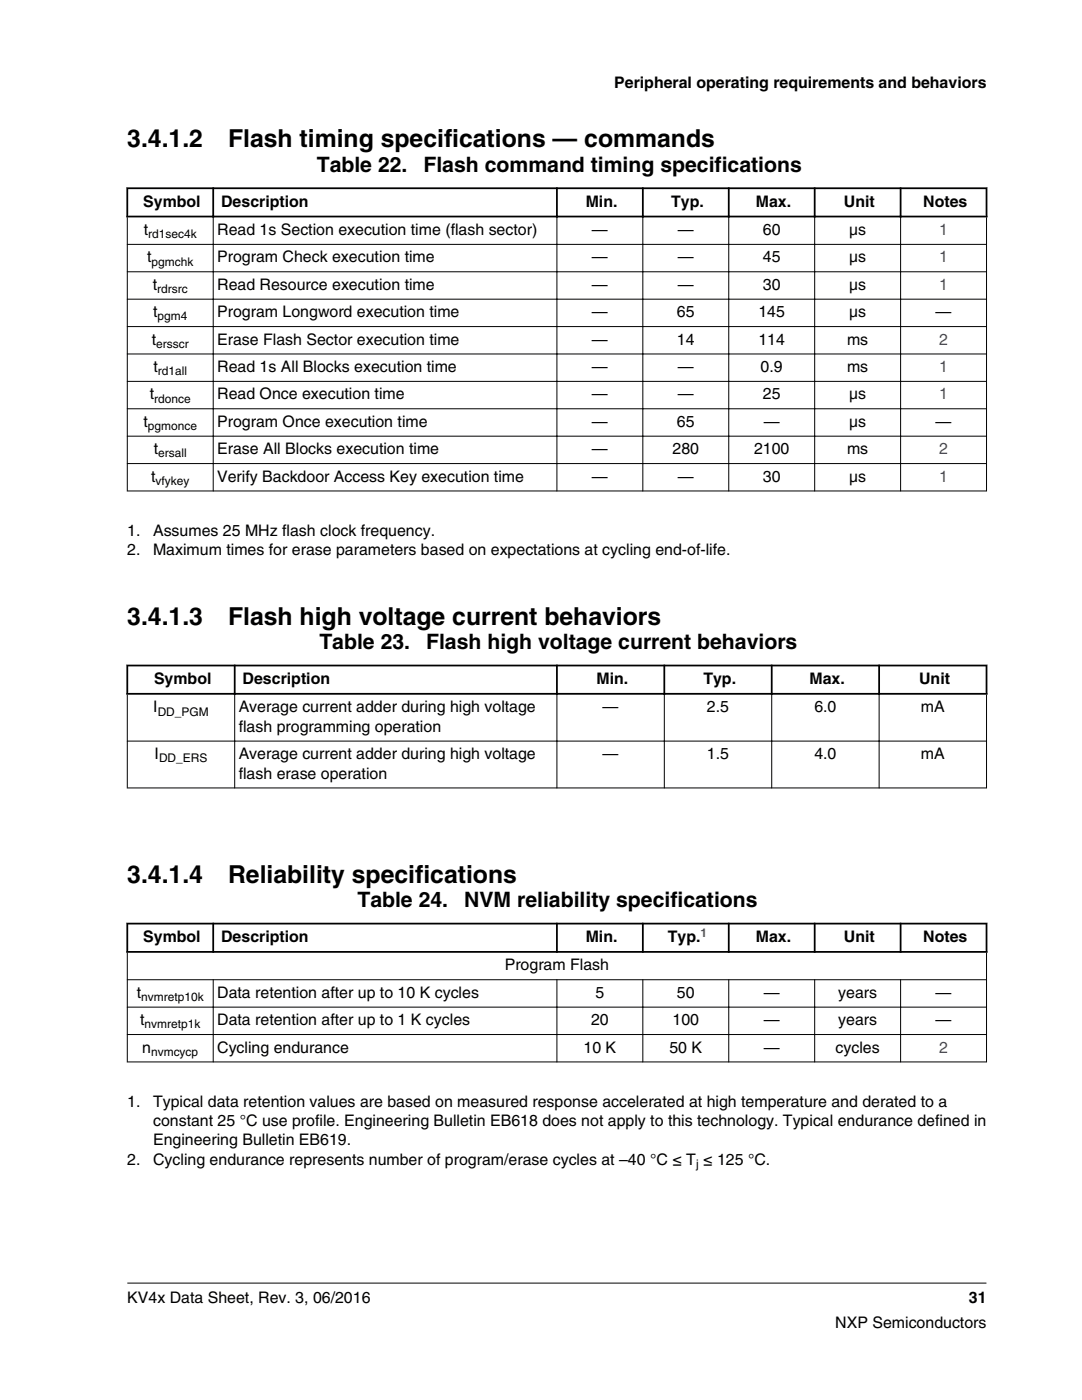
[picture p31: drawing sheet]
<svg xmlns="http://www.w3.org/2000/svg" width="216mm" height="279mm" viewBox="0 0 216 279" stroke-linecap="round" stroke-linejoin="round" font-family="sans-serif">
<defs><g id="words">
<g font-size="4.9">
<text x="25.4" y="29.4">3.4.1.2</text>
<text x="45.5" y="29.4">Flash timing specifications — commands</text>
<text x="25.4" y="124.6">3.4.1.3</text>
<text x="45.5" y="124.6">Flash high voltage current behaviors</text>
<text x="25.4" y="176.1">3.4.1.4</text>
<text x="45.5" y="176.1">Reliability specifications</text>
</g>
<g font-size="4.2">
<text x="63.2" y="34.3">Table 22.</text>
<text x="84.5" y="34.3">Flash command timing specifications</text>
<text x="63.7" y="129.6">Table 23.</text>
<text x="85" y="129.6">Flash high voltage current behaviors</text>
<text x="71.3" y="181.1">Table 24.</text>
<text x="92.6" y="181.1">NVM reliability specifications</text>
</g>
<g font-size="3.2">
<text x="122.6" y="17.5">Peripheral operating requirements and behaviors</text>
<text x="28.6" y="41.3">Symbol</text>
<text x="44.1" y="41.3">Description</text>
<text x="116.9" y="41.3">Min.</text>
<text x="133.9" y="41.3">Typ.</text>
<text x="150.8" y="41.3">Max.</text>
<text x="168.4" y="41.3">Unit</text>
<text x="184.2" y="41.3">Notes</text>
<text x="28.7" y="46.9">t</text>
<text x="43.3" y="46.9">Read 1s Section execution time (flash sector)</text>
<text x="118.1" y="46.9">—</text>
<text x="135.3" y="46.9">—</text>
<text x="152.2" y="46.9">60</text>
<text x="169.4" y="46.9">μs</text>
<text x="29.4" y="52.4">t</text>
<text x="43.3" y="52.4">Program Check execution time</text>
<text x="118.1" y="52.4">—</text>
<text x="135.3" y="52.4">—</text>
<text x="152.2" y="52.4">45</text>
<text x="169.4" y="52.4">μs</text>
<text x="30.5" y="57.8">t</text>
<text x="43.3" y="57.8">Read Resource execution time</text>
<text x="118.1" y="57.8">—</text>
<text x="135.3" y="57.8">—</text>
<text x="152.2" y="57.8">30</text>
<text x="169.4" y="57.8">μs</text>
<text x="30.6" y="63.3">t</text>
<text x="43.3" y="63.3">Program Longword execution time</text>
<text x="118.1" y="63.3">—</text>
<text x="135.1" y="63.3">65</text>
<text x="151.3" y="63.3">145</text>
<text x="169.4" y="63.3">μs</text>
<text x="186.7" y="63.3">—</text>
<text x="30.3" y="68.8">t</text>
<text x="43.3" y="68.8">Erase Flash Sector execution time</text>
<text x="118.1" y="68.8">—</text>
<text x="135.1" y="68.8">14</text>
<text x="151.3" y="68.8">114</text>
<text x="169" y="68.8">ms</text>
<text x="30.6" y="74.3">t</text>
<text x="43.3" y="74.3">Read 1s All Blocks execution time</text>
<text x="118.1" y="74.3">—</text>
<text x="135.3" y="74.3">—</text>
<text x="151.8" y="74.3">0.9</text>
<text x="169" y="74.3">ms</text>
<text x="29.9" y="79.7">t</text>
<text x="43.3" y="79.7">Read Once execution time</text>
<text x="118.1" y="79.7">—</text>
<text x="135.3" y="79.7">—</text>
<text x="152.2" y="79.7">25</text>
<text x="169.4" y="79.7">μs</text>
<text x="28.6" y="85.2">t</text>
<text x="43.3" y="85.2">Program Once execution time</text>
<text x="118.1" y="85.2">—</text>
<text x="135.1" y="85.2">65</text>
<text x="152.4" y="85.2">—</text>
<text x="169.4" y="85.2">μs</text>
<text x="186.7" y="85.2">—</text>
<text x="30.7" y="90.7">t</text>
<text x="43.3" y="90.7">Erase All Blocks execution time</text>
<text x="118.1" y="90.7">—</text>
<text x="134.2" y="90.7">280</text>
<text x="150.5" y="90.7">2100</text>
<text x="169" y="90.7">ms</text>
<text x="30.2" y="96.1">t</text>
<text x="43.3" y="96.1">Verify Backdoor Access Key execution time</text>
<text x="118.1" y="96.1">—</text>
<text x="135.3" y="96.1">—</text>
<text x="152.2" y="96.1">30</text>
<text x="169.4" y="96.1">μs</text>
<text x="25.4" y="106.9">1.</text>
<text x="30.5" y="106.9">Assumes 25 MHz flash clock frequency.</text>
<text x="25.4" y="110.8">2.</text>
<text x="30.5" y="110.8">Maximum times for erase parameters based on expectations at cycling end-of-life.</text>
<text x="30.7" y="136.5">Symbol</text>
<text x="48.4" y="136.5">Description</text>
<text x="119" y="136.5">Min.</text>
<text x="140.4" y="136.5">Typ.</text>
<text x="161.5" y="136.5">Max.</text>
<text x="183.4" y="136.5">Unit</text>
<text x="30.6" y="142.2">I</text>
<text x="47.6" y="142.2">Average current adder during high voltage</text>
<text x="120.3" y="142.2">—</text>
<text x="141.1" y="142.2">2.5</text>
<text x="162.5" y="142.2">6.0</text>
<text x="183.8" y="142.2">mA</text>
<text x="47.6" y="146">flash programming operation</text>
<text x="30.8" y="151.5">I</text>
<text x="47.6" y="151.5">Average current adder during high voltage</text>
<text x="47.6" y="155.4">flash erase operation</text>
<text x="120.3" y="151.5">—</text>
<text x="141.1" y="151.5">1.5</text>
<text x="162.5" y="151.5">4.0</text>
<text x="183.8" y="151.5">mA</text>
<text x="28.6" y="188">Symbol</text>
<text x="44.1" y="188">Description</text>
<text x="116.9" y="188">Min.</text>
<text x="133.3" y="188">Typ.</text>
<text x="150.8" y="188">Max.</text>
<text x="168.4" y="188">Unit</text>
<text x="184.2" y="188">Notes</text>
<text x="100.7" y="193.7">Program Flash</text>
<text x="27.3" y="199.1">t</text>
<text x="43.3" y="199.1">Data retention after up to 10 K cycles</text>
<text x="118.8" y="199.1">5</text>
<text x="135.1" y="199.1">50</text>
<text x="152.4" y="199.1">—</text>
<text x="167.3" y="199.1">years</text>
<text x="186.7" y="199.1">—</text>
<text x="28" y="204.6">t</text>
<text x="43.3" y="204.6">Data retention after up to 1 K cycles</text>
<text x="117.9" y="204.6">20</text>
<text x="134.2" y="204.6">100</text>
<text x="152.4" y="204.6">—</text>
<text x="167.3" y="204.6">years</text>
<text x="186.7" y="204.6">—</text>
<text x="28.4" y="210.1">n</text>
<text x="43.3" y="210.1">Cycling endurance</text>
<text x="116.4" y="210.1">10 K</text>
<text x="133.6" y="210.1">50 K</text>
<text x="152.4" y="210.1">—</text>
<text x="166.7" y="210.1">cycles</text>
<text x="25.4" y="220.8">1.</text>
<text x="30.5" y="220.8">Typical data retention values are based on measured response accelerated at high temperature and derated to a</text>
<text x="30.5" y="224.7">constant 25 °C use profile. Engineering Bulletin EB618 does not apply to this technology. Typical endurance defined in</text>
<text x="25.4" y="232.5">2.</text>
<text x="30.5" y="228.6">Engineering Bulletin EB619.</text>
<text x="30.5" y="232.5">Cycling endurance represents number of program/erase cycles at –40 °C ≤ T ≤ 125 °C.</text>
<text x="25.4" y="260">KV4x Data Sheet, Rev. 3, 06/2016</text>
<text x="193.3" y="260">31</text>
<text x="166.7" y="265">NXP Semiconductors</text>
</g>
<g font-size="3.2" fill="#00f">
<text x="187.4" y="46.9">1</text>
<text x="187.4" y="52.4">1</text>
<text x="187.4" y="57.8">1</text>
<text x="187.4" y="68.8">2</text>
<text x="187.4" y="74.3">1</text>
<text x="187.4" y="79.7">1</text>
<text x="187.4" y="90.7">2</text>
<text x="187.4" y="96.1">1</text>
<text x="187.4" y="210.1">2</text>
</g>
<g font-size="2.4">
<text x="29.6" y="47.5">rd1sec4k</text>
<text x="30.2" y="53">pgmchk</text>
<text x="31.4" y="58.5">rdrsrc</text>
<text x="31.4" y="63.9">pgm4</text>
<text x="31.2" y="69.4">ersscr</text>
<text x="31.5" y="74.9">rd1all</text>
<text x="30.8" y="80.4">rdonce</text>
<text x="29.5" y="85.8">pgmonce</text>
<text x="31.6" y="91.3">ersall</text>
<text x="31" y="96.8">vfykey</text>
<text x="31.5" y="142.8">DD_PGM</text>
<text x="31.7" y="152.1">DD_ERS</text>
<text x="28.2" y="199.8">nvmretp10k</text>
<text x="28.9" y="205.2">nvmretp1k</text>
<text x="30.2" y="210.7">nvmcycp</text>
<text x="138.9" y="233.1">j</text>
</g>
<text font-size="2.4" fill="#00f" x="139.8" y="187">1</text>
</g></defs>
<path d="M25.2 37.6h171.8M25.4 37.4v6M42.5 37.4v6M111.1 37.4v6M128.3 37.4v6M145.4 37.4v6M162.6 37.4v6M179.7 37.4v6M196.9 37.4v6M25.2 43.2h171.8" fill="none" stroke="#000" stroke-width=".35"/>
<g fill="none" stroke="#000" stroke-width=".2">
<path d="M25.3 48.8h171.6M25.3 54.2h171.6M25.3 59.7h171.6M25.4 43.4v54.7M42.5 43v55.1M111.1 43v55.1M128.3 43v55.1M145.4 43v55.1M162.6 43v55.1M179.7 43v55.1M196.9 43.4v54.7M25.3 65.2h171.6"/>
<path d="M25.3 70.6h171.6M25.3 76.1h171.6M25.3 81.6h171.6M25.3 87h171.6M25.3 92.5h171.6M25.3 98h171.6"/>
</g>
<g fill="#fff">
<path d="M25.4 125.9h171.4v33.2h-171.4z" fill-rule="evenodd"/>
<path d="M25.6 133h21.1v5.3h-21.1z" fill-rule="evenodd"/>
<path d="M47 133h63.9v5.3h-63.9z" fill-rule="evenodd"/>
<path d="M111.3 133h21.1v5.3h-21.1z" fill-rule="evenodd"/>
<path d="M132.7 133h21.1v5.3h-21.1z" fill-rule="evenodd"/>
<path d="M154.2 133h21v5.3h-21z" fill-rule="evenodd"/>
<path d="M175.6 133h21.1v5.3h-21.1z" fill-rule="evenodd"/>
<path d="M25.5 138.6h21.2v9.2h-21.2z" fill-rule="evenodd"/>
<path d="M46.9 138.6h64.1v9.2h-64.1z" fill-rule="evenodd"/>
<path d="M111.2 138.6h21.3v9.2h-21.3z" fill-rule="evenodd"/>
<path d="M132.6 138.6h21.3v9.2h-21.3z" fill-rule="evenodd"/>
<path d="M154.1 138.6h21.2v9.2h-21.2z" fill-rule="evenodd"/>
<path d="M175.5 138.6h21.3v9.2h-21.3z" fill-rule="evenodd"/>
<path d="M25.5 148h21.2v9.2h-21.2z" fill-rule="evenodd"/>
<path d="M46.9 148h64.1v9.2h-64.1z" fill-rule="evenodd"/>
<path d="M111.2 148h21.3v9.2h-21.3z" fill-rule="evenodd"/>
<path d="M132.6 148h21.3v9.2h-21.3z" fill-rule="evenodd"/>
<path d="M154.1 148h21.2v9.2h-21.2z" fill-rule="evenodd"/>
<path d="M175.5 148h21.3v9.2h-21.3z" fill-rule="evenodd"/>
</g>
<path d="M25.2 132.8h171.8M25.2 138.5h171.8M25.4 132.6v6M46.8 132.6v6M111.1 132.6v6M132.6 132.6v6M154 132.6v6M175.4 132.6v6M196.8 132.6v6" fill="none" stroke="#000" stroke-width=".35"/>
<path d="M25.4 138.6v18.7M46.8 138.3v19M111.1 138.3v19M132.6 138.3v19M154 138.3v19M175.4 138.3v19M196.8 138.6v18.7M25.3 147.9h171.6M25.3 157.3h171.6" fill="none" stroke="#000" stroke-width=".2"/>
<g fill="#fff">
<path d="M25.4 177.4h171.4v36.4h-171.4z" fill-rule="evenodd"/>
<path d="M25.6 184.5h16.8v5.3h-16.8z" fill-rule="evenodd"/>
<path d="M42.7 184.5h68.2v5.3h-68.2z" fill-rule="evenodd"/>
<path d="M111.3 184.5h16.8v5.3h-16.8z" fill-rule="evenodd"/>
<path d="M128.4 184.5h16.8v5.3h-16.8z" fill-rule="evenodd"/>
<path d="M145.6 184.5h16.8v5.3h-16.8z" fill-rule="evenodd"/>
<path d="M162.7 184.5h16.8v5.3h-16.8z" fill-rule="evenodd"/>
<path d="M179.9 184.5h16.8v5.3h-16.8z" fill-rule="evenodd"/>
<path d="M25.5 190.1h171.3v5.3h-171.3z" fill-rule="evenodd"/>
<path d="M25.5 195.6h17v5.3h-17z" fill-rule="evenodd"/>
<path d="M42.6 195.6h68.4v5.3h-68.4z" fill-rule="evenodd"/>
<path d="M111.2 195.6h17v5.3h-17z" fill-rule="evenodd"/>
<path d="M128.4 195.6h16.9v5.3h-16.9z" fill-rule="evenodd"/>
<path d="M145.5 195.6h17v5.3h-17z" fill-rule="evenodd"/>
<path d="M162.6 195.6h17v5.3h-17z" fill-rule="evenodd"/>
<path d="M179.8 195.6h17v5.3h-17z" fill-rule="evenodd"/>
<path d="M25.5 201.1h17v5.3h-17z" fill-rule="evenodd"/>
<path d="M42.6 201.1h68.4v5.3h-68.4z" fill-rule="evenodd"/>
<path d="M111.2 201.1h17v5.3h-17z" fill-rule="evenodd"/>
<path d="M128.4 201.1h16.9v5.3h-16.9z" fill-rule="evenodd"/>
<path d="M145.5 201.1h17v5.3h-17z" fill-rule="evenodd"/>
<path d="M162.6 201.1h17v5.3h-17z" fill-rule="evenodd"/>
<path d="M179.8 201.1h17v5.3h-17z" fill-rule="evenodd"/>
<path d="M25.5 206.6h17v5.2h-17z" fill-rule="evenodd"/>
<path d="M42.6 206.6h68.4v5.2h-68.4z" fill-rule="evenodd"/>
<path d="M111.2 206.6h17v5.2h-17z" fill-rule="evenodd"/>
<path d="M128.4 206.6h16.9v5.2h-16.9z" fill-rule="evenodd"/>
<path d="M145.5 206.6h17v5.2h-17z" fill-rule="evenodd"/>
<path d="M162.6 206.6h17v5.2h-17z" fill-rule="evenodd"/>
<path d="M179.8 206.6h17v5.2h-17z" fill-rule="evenodd"/>
</g>
<path d="M25.2 184.3h171.8M25.2 190h171.8M25.4 184.1v6M42.5 184.1v6M111.1 184.1v6M128.3 184.1v6M145.4 184.1v6M162.6 184.1v6M179.7 184.1v6M196.9 184.1v6" fill="none" stroke="#000" stroke-width=".35"/>
<g fill="none" stroke="#000" stroke-width=".2">
<path d="M25.3 195.5h171.6M25.4 190.1v21.9M42.5 195.4v16.6M111.1 195.4v16.6M128.3 195.4v16.6M145.4 195.4v16.6M162.6 195.4v16.6M179.7 195.4v16.6M196.9 190.1v21.9M25.3 201h171.6M25.3 206.5h171.6M25.3 211.9h171.6"/>
<path d="M25.4 256.1h171.4"/>
</g>
<use href="#words"/>
</svg>
